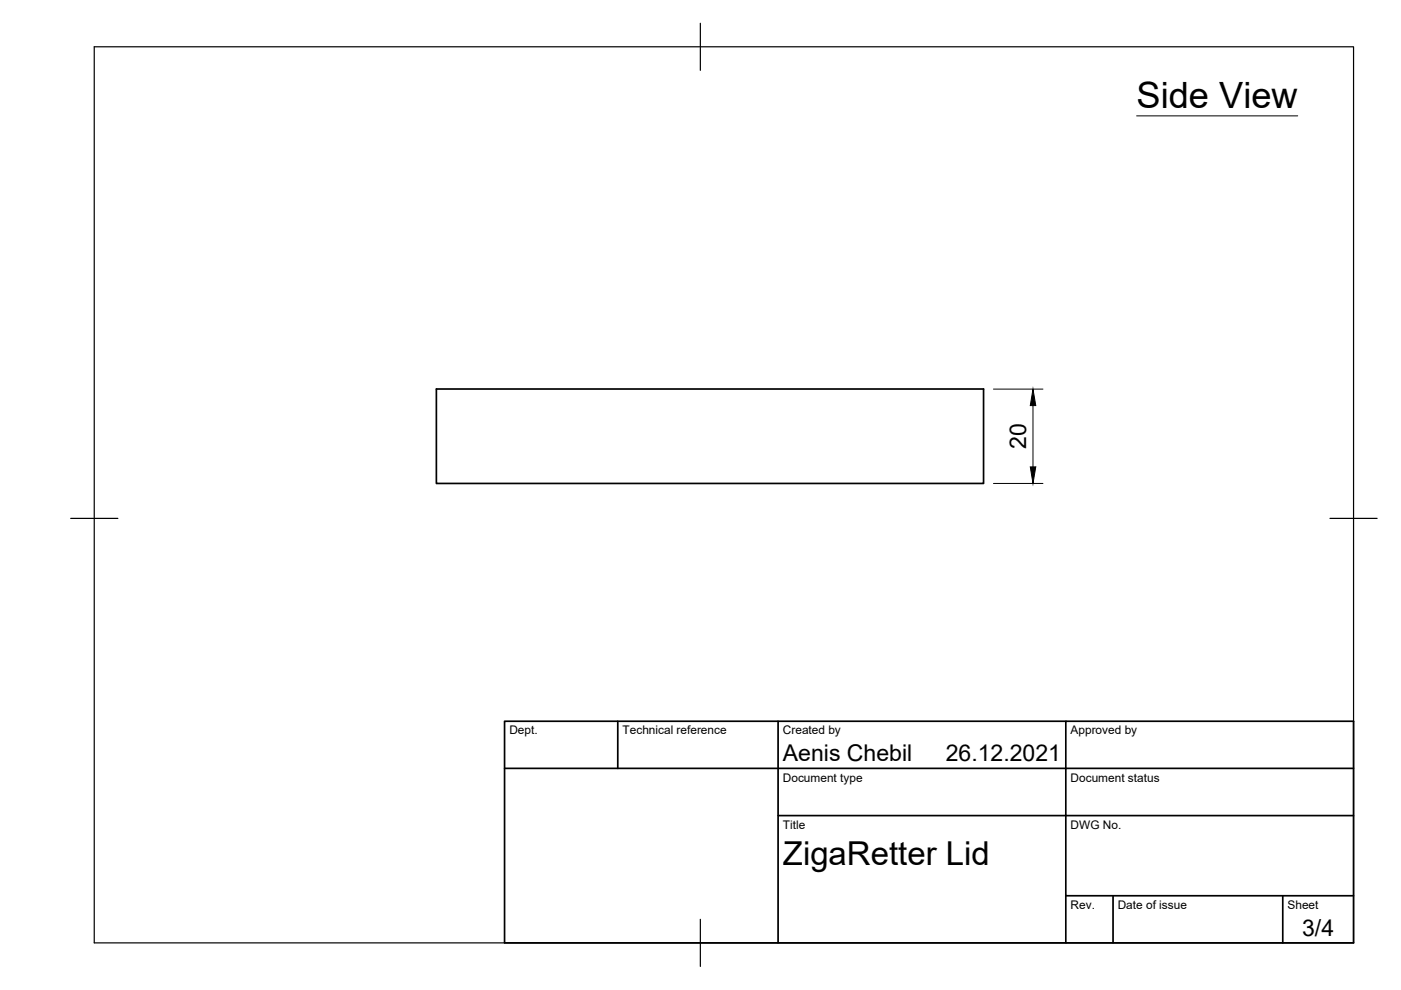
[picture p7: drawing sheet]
<svg xmlns="http://www.w3.org/2000/svg" width="297mm" height="210mm" viewBox="0 0 297 210" stroke-linecap="round" stroke-linejoin="round" font-family="sans-serif">
<defs><g id="words">
<text font-size="7.7" x="241" y="22.9">Side View</text>
<text font-size="7" x="166" y="183.4">ZigaRetter Lid</text>
<g font-size="4.9">
<text x="217.6" y="95.2" transform="rotate(-90 217.6 95.2)">20</text>
<text x="166" y="161.4">Aenis Chebil</text>
<text x="200.5" y="161.4">26.12.2021</text>
<text x="276.1" y="198.6">3/4</text>
</g>
<g font-size="2.5">
<text x="108" y="155.7">Dept.</text>
<text x="132" y="155.7">Technical reference</text>
<text x="166" y="155.7">Created by</text>
<text x="227" y="155.7">Approved by</text>
<text x="166" y="165.7">Document type</text>
<text x="227" y="165.7">Document status</text>
<text x="166" y="175.7">Title</text>
<text x="227" y="175.7">DWG No.</text>
<text x="227" y="192.7">Rev.</text>
<text x="237" y="192.7">Date of issue</text>
<text x="273" y="192.7">Sheet</text>
</g>
</g></defs>
<!-- layer: Sichtbar -->
<path d="M92.5 82.5h116v20h-116z" fill="none" stroke="#000" stroke-width=".36"/>
<!-- layer: Border -->
<path d="M20 9.9h267v190h-267zM148.5 4.9v10M15 109.9h10M282 109.9h10M148.5 194.9v10" fill="none" stroke="#000" stroke-width=".25"/>
<!-- layer: TitleBlock -->
<path d="M107 152.9h180v47h-180zM131 152.9v10M165 152.9v47M226 152.9v47M107 162.9h180M165 172.9h122M226 189.9h61M236 189.9v10M272 189.9v10" fill="none" stroke="#000" stroke-width=".36"/>
<!-- layer: Annotations -->
<path d="M241 24.6h34.1" fill="none" stroke="#000" stroke-width=".21"/>
<!-- layer: Dimensions -->
<path d="M210.6 82.5h10.5M219 86v13M210.6 102.5h10.5" fill="none" stroke="#000" stroke-width=".21"/>
<path d="M218.4 99h1.2l-.6 3.5zM219 82.5l.6 3.5h-1.2z" fill="#000" stroke="#000" stroke-width=".21"/>
<use href="#words"/>
</svg>
